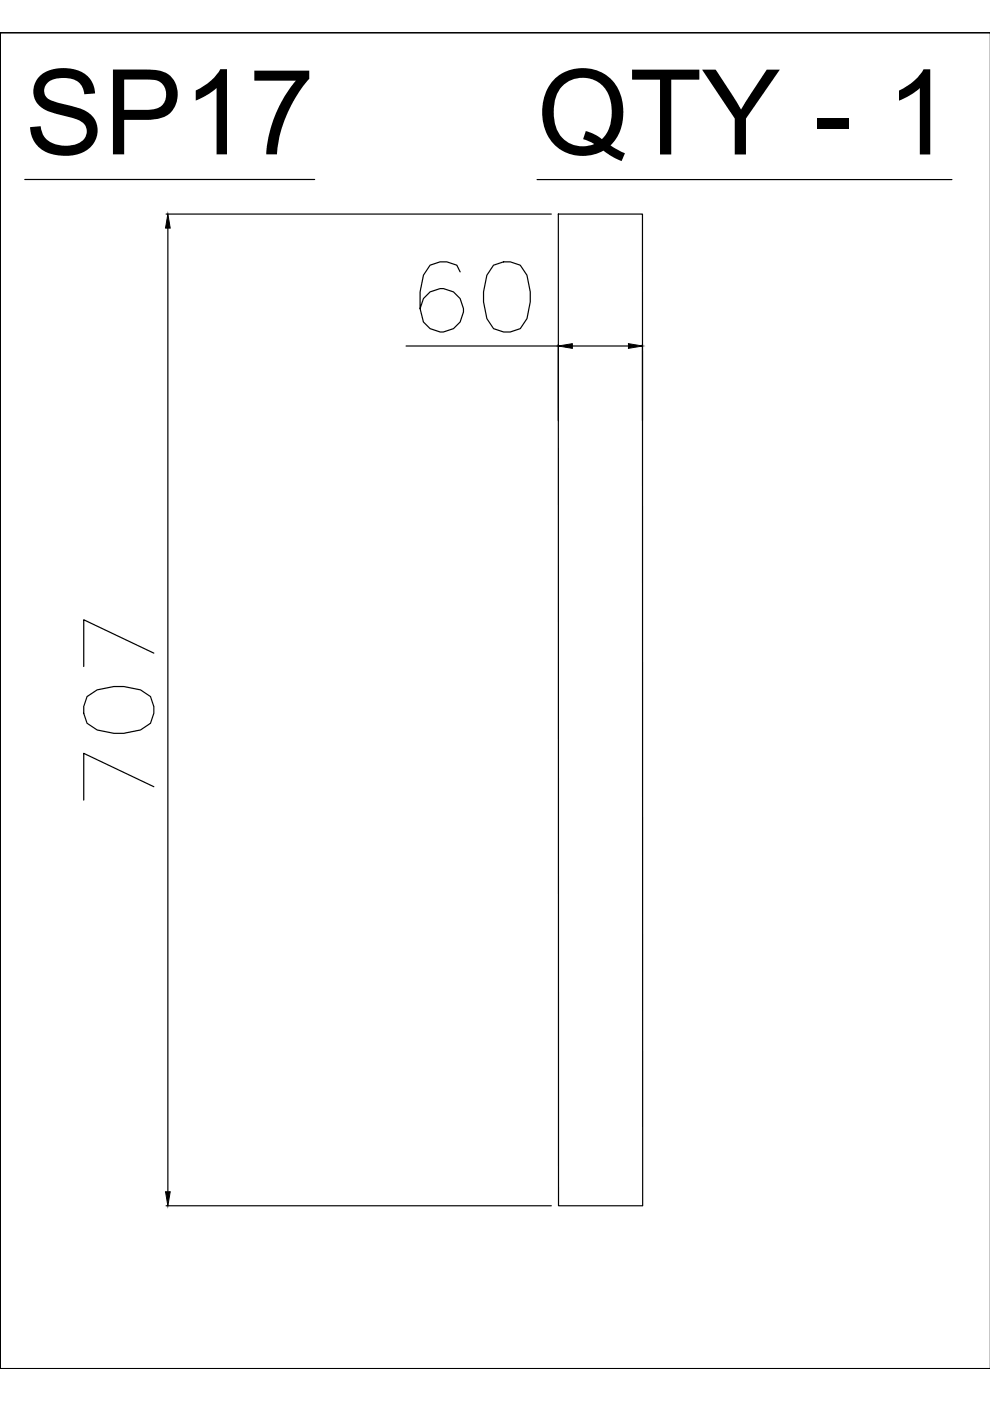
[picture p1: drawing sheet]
<svg xmlns="http://www.w3.org/2000/svg" width="210mm" height="297mm" viewBox="0 0 210 297" stroke-linecap="round" stroke-linejoin="round" font-family="sans-serif">
<defs><g id="words">
<g font-size="25.1">
<text x="5.2" y="32.7">SP17</text>
<text x="113.9" y="32.8">QTY - 1</text>
</g>
</g></defs>
<!-- layer: 0 -->
<g fill="none" stroke="#000" stroke-width=".25">
<path d="M0 6.9h.1M0 6.9v283.3h210M0 6.9h210h-210v283.3M5.2 38.1h61.5M113.9 38.1h87.9M35.2 45.4h81.7M35.6 48.4v204.3M97.6 57.6l-.7-1.4-2.2-.7h-1.4l-2.1 .7-1.4 2.2-.7 3.5v3.5l.7 2.9a4.6 4.6 0 0 0 7.4 .4 4.6 4.6 0 0 0-1.8-7.2 4.6 4.6 0 0 0-6.3 3.9M104.6 56.2l2.2-.7h1.4l2.1 .7 1.4 2.2 .7 3.5v2.1l-.7 3.6-1.4 2.1-2.1 .7h-1.4l-2.2-.7-1.4-2.1-.7-3.6v-2.1l.7-3.5zM118.4 45.4h17.8l.1 210.2h-17.9zM86.1 73.4h32.3M118.4 73v16.2"/>
<path d="M121.3 73.4h11.9M136.2 73v16.2M32.6 138.5l-14.9-7.1v9.9M18.5 147.7l2.1-1.4 3.5-.7h2.1l3.6 .7 2.1 1.4 .7 2.1v1.4l-.7 2.1-2.1 1.5-3.6 .7h-2.1l-3.5-.7-2.1-1.5-.8-2.1v-1.4zM32.6 166.8l-14.9-7.1v9.9M35.2 255.6h81.7"/>
</g>
<path d="M35.6 45.4l.5 3h-1zM118.4 73.4l2.9-.5v1zM133.2 72.9l3 .5-3 .5zM35.1 252.7h1l-.5 2.9z" fill="#000" stroke="#000" stroke-width=".21"/>
<use href="#words"/>
</svg>
